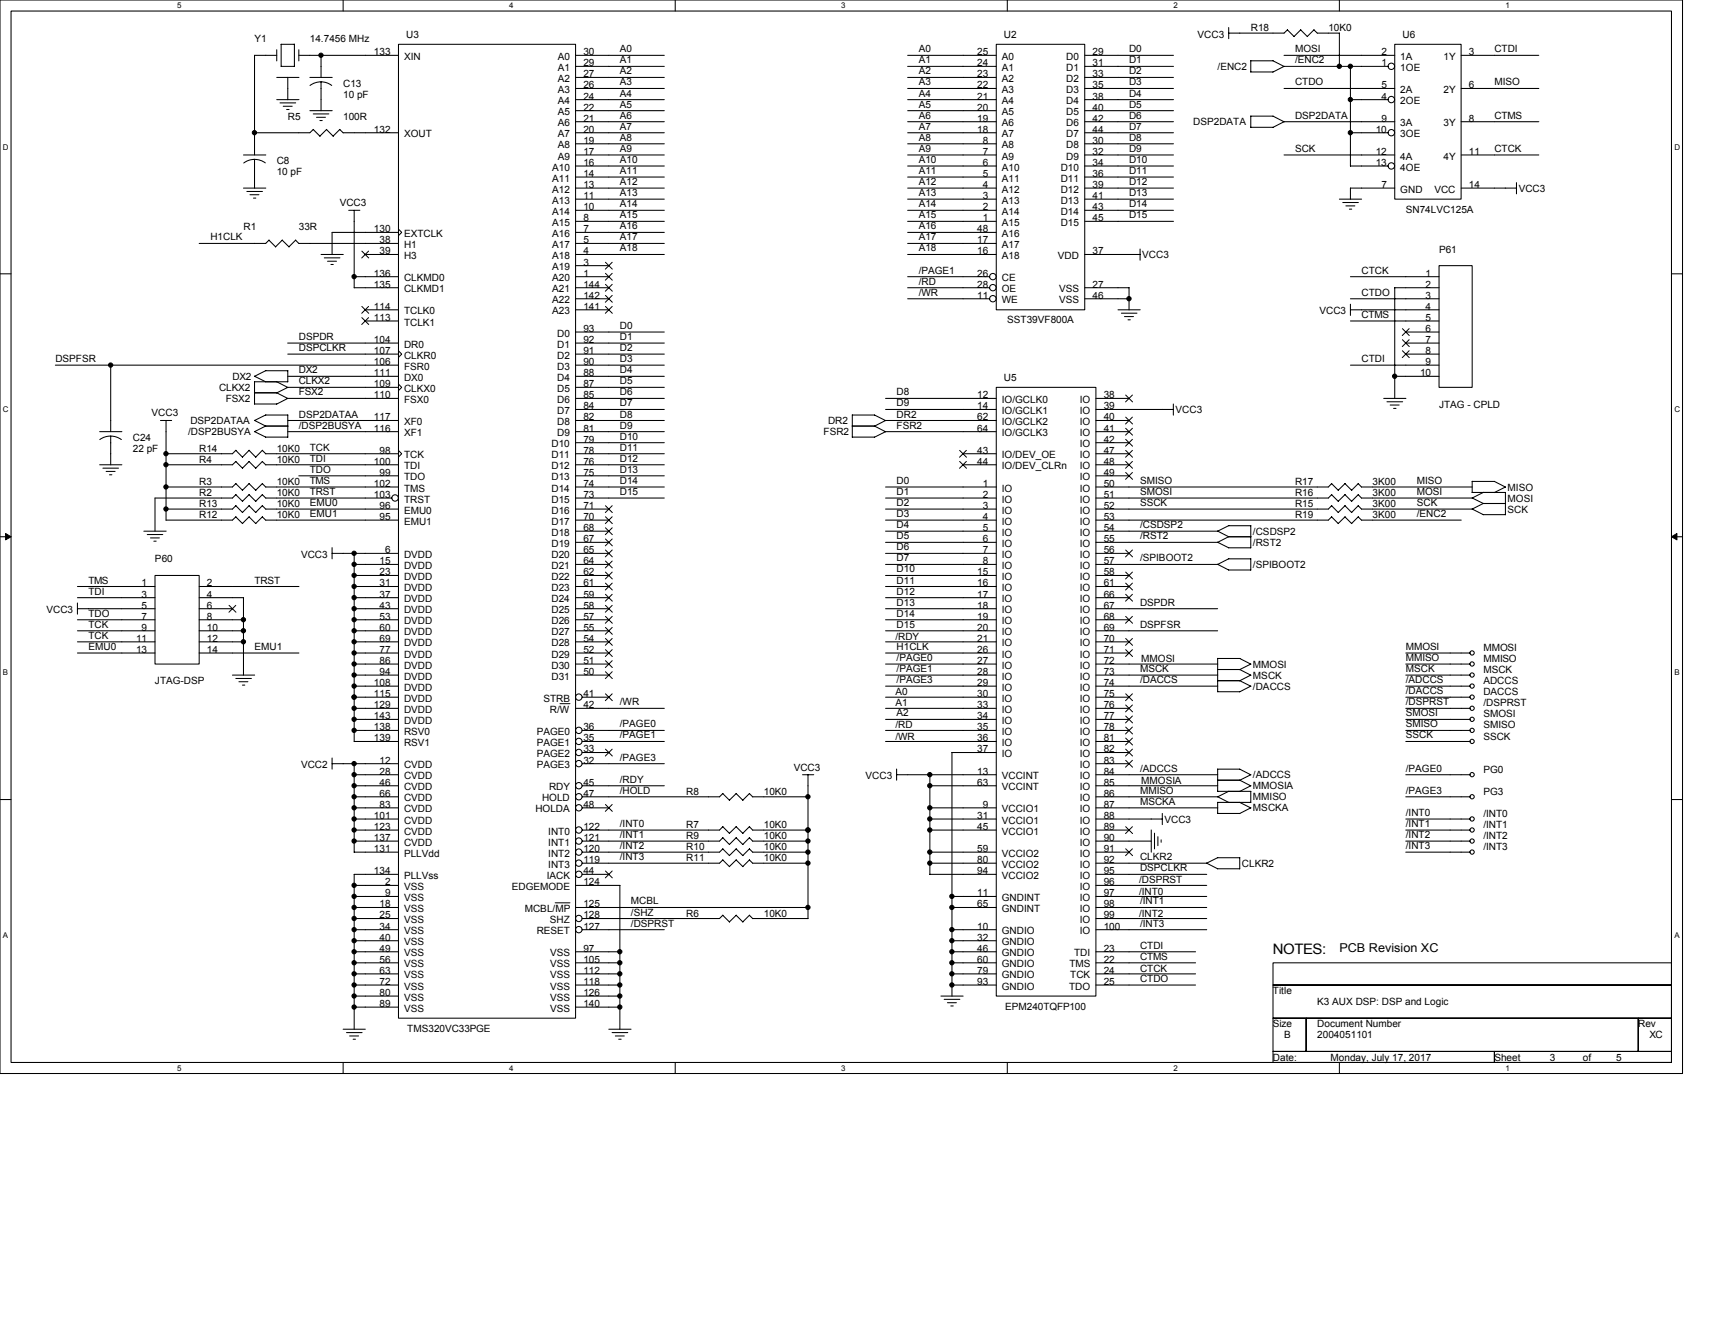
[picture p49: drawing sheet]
<svg xmlns="http://www.w3.org/2000/svg" width="279mm" height="216mm" viewBox="0 0 279 216" stroke-linecap="round" stroke-linejoin="round" font-family="sans-serif">
<defs><g id="words">
<text font-size="2.3" x="207.4" y="155.4">NOTES:</text>
<text font-size="2" x="218.2" y="155.1">PCB Revision XC</text>
<g font-size="1.6">
<text x="203.8" y="5.1">R18</text>
<text x="216.4" y="5.1">10K0</text>
<text x="41.5" y="6.9">Y1</text>
<text x="50.5" y="6.9">14.7456 MHz</text>
<text x="60.9" y="9">133</text>
<text x="65.8" y="9.8">XIN</text>
<text x="66.2" y="6.2">U3</text>
<text x="90.9" y="9.8">A0</text>
<text x="90.9" y="11.6">A1</text>
<text x="95" y="9">30</text>
<text x="95" y="10.8">29</text>
<text x="101" y="8.5">A0</text>
<text x="101" y="10.3">A1</text>
<text x="149.7" y="10.3">A1</text>
<text x="149.7" y="8.5">A0</text>
<text x="159.2" y="10.8">24</text>
<text x="159.2" y="9">25</text>
<text x="163.2" y="11.6">A1</text>
<text x="163.2" y="9.8">A0</text>
<text x="163.6" y="6.2">U2</text>
<text x="173.7" y="9.8">D0</text>
<text x="173.7" y="11.6">D1</text>
<text x="178" y="9">29</text>
<text x="178" y="10.8">31</text>
<text x="183.9" y="8.5">D0</text>
<text x="183.9" y="10.3">D1</text>
<text x="195.1" y="6.2">VCC3</text>
<text x="198.4" y="11.4">/ENC2</text>
<text x="211" y="10.3">/ENC2</text>
<text x="211" y="8.5">MOSI</text>
<text x="225" y="10.8">1</text>
<text x="225" y="9">2</text>
<text x="228.1" y="11.6">1OE</text>
<text x="228.1" y="9.8">1A</text>
<text x="228.5" y="6.2">U6</text>
<text x="235.2" y="9.8">1Y</text>
<text x="239.3" y="9">3</text>
<text x="243.5" y="8.5">CTDI</text>
<text x="55.9" y="14.1">C13</text>
<text x="55.9" y="15.9">10 pF</text>
<text x="90.9" y="13.4">A2</text>
<text x="90.9" y="15.2">A3</text>
<text x="90.9" y="17">A4</text>
<text x="95" y="12.6">27</text>
<text x="95" y="14.4">26</text>
<text x="95" y="16.2">24</text>
<text x="101" y="13.9">A3</text>
<text x="101" y="17.5">A5</text>
<text x="101" y="15.7">A4</text>
<text x="101" y="12.1">A2</text>
<text x="149.7" y="17.5">A5</text>
<text x="149.7" y="13.9">A3</text>
<text x="149.7" y="12.1">A2</text>
<text x="149.7" y="15.7">A4</text>
<text x="159.2" y="16.2">21</text>
<text x="159.2" y="14.4">22</text>
<text x="159.2" y="12.6">23</text>
<text x="163.2" y="17">A4</text>
<text x="163.2" y="15.2">A3</text>
<text x="163.2" y="13.4">A2</text>
<text x="173.7" y="13.4">D2</text>
<text x="173.7" y="15.2">D3</text>
<text x="173.7" y="17">D4</text>
<text x="178" y="12.6">33</text>
<text x="178" y="14.4">35</text>
<text x="178" y="16.2">38</text>
<text x="183.9" y="15.7">D4</text>
<text x="183.9" y="17.5">D5</text>
<text x="183.9" y="13.9">D3</text>
<text x="183.9" y="12.1">D2</text>
<text x="211" y="13.9">CTDO</text>
<text x="225" y="14.4">5</text>
<text x="225" y="16.2">4</text>
<text x="228.1" y="15.2">2A</text>
<text x="228.1" y="17">2OE</text>
<text x="235.2" y="15.2">2Y</text>
<text x="239.3" y="14.4">6</text>
<text x="243.5" y="13.9">MISO</text>
<text x="46.9" y="19.5">R5</text>
<text x="55.9" y="19.5">100R</text>
<text x="60.9" y="21.6">132</text>
<text x="65.8" y="22.4">XOUT</text>
<text x="90.9" y="18.8">A5</text>
<text x="90.9" y="20.6">A6</text>
<text x="90.9" y="22.4">A7</text>
<text x="95" y="18">22</text>
<text x="95" y="19.8">21</text>
<text x="95" y="21.6">20</text>
<text x="95" y="23.4">19</text>
<text x="101" y="21.1">A7</text>
<text x="101" y="19.3">A6</text>
<text x="101" y="22.9">A8</text>
<text x="149.7" y="19.3">A6</text>
<text x="149.7" y="22.9">A8</text>
<text x="149.7" y="21.1">A7</text>
<text x="159.2" y="21.6">18</text>
<text x="159.2" y="19.8">19</text>
<text x="159.2" y="18">20</text>
<text x="160.1" y="23.4">8</text>
<text x="163.2" y="22.4">A7</text>
<text x="163.2" y="20.6">A6</text>
<text x="163.2" y="18.8">A5</text>
<text x="173.7" y="18.8">D5</text>
<text x="173.7" y="20.6">D6</text>
<text x="173.7" y="22.4">D7</text>
<text x="178" y="23.4">30</text>
<text x="178" y="18">40</text>
<text x="178" y="19.8">42</text>
<text x="178" y="21.6">44</text>
<text x="183.9" y="22.9">D8</text>
<text x="183.9" y="19.3">D6</text>
<text x="183.9" y="21.1">D7</text>
<text x="194.4" y="20.4">DSP2DATA</text>
<text x="211" y="19.3">DSP2DATA</text>
<text x="224.1" y="21.6">10</text>
<text x="225" y="19.8">9</text>
<text x="228.1" y="20.6">3A</text>
<text x="228.1" y="22.4">3OE</text>
<text x="235.2" y="20.6">3Y</text>
<text x="239.3" y="19.8">8</text>
<text x="243.5" y="19.3">CTMS</text>
<text x="45.1" y="26.7">C8</text>
<text x="45.1" y="28.5">10 pF</text>
<text x="90" y="27.8">A10</text>
<text x="90" y="29.6">A11</text>
<text x="90.9" y="24.2">A8</text>
<text x="90.9" y="26">A9</text>
<text x="95" y="25.2">17</text>
<text x="95" y="27">16</text>
<text x="95" y="28.8">14</text>
<text x="101" y="26.5">A10</text>
<text x="101" y="28.3">A11</text>
<text x="101" y="24.7">A9</text>
<text x="149.7" y="26.5">A10</text>
<text x="149.7" y="24.7">A9</text>
<text x="149.7" y="28.3">A11</text>
<text x="160.1" y="28.8">5</text>
<text x="160.1" y="27">6</text>
<text x="160.1" y="25.2">7</text>
<text x="163.2" y="29.6">A11</text>
<text x="163.2" y="27.8">A10</text>
<text x="163.2" y="26">A9</text>
<text x="163.2" y="24.2">A8</text>
<text x="172.8" y="27.8">D10</text>
<text x="172.8" y="29.6">D11</text>
<text x="173.7" y="24.2">D8</text>
<text x="173.7" y="26">D9</text>
<text x="178" y="25.2">32</text>
<text x="178" y="27">34</text>
<text x="178" y="28.8">36</text>
<text x="183.9" y="26.5">D10</text>
<text x="183.9" y="24.7">D9</text>
<text x="183.9" y="28.3">D11</text>
<text x="211" y="24.7">SCK</text>
<text x="224.1" y="25.2">12</text>
<text x="224.1" y="27">13</text>
<text x="228.1" y="26">4A</text>
<text x="228.1" y="27.8">4OE</text>
<text x="235.2" y="26">4Y</text>
<text x="239.3" y="25.2">11</text>
<text x="243.5" y="24.7">CTCK</text>
<text x="55.4" y="33.6">VCC3</text>
<text x="90" y="31.4">A12</text>
<text x="90" y="33.2">A13</text>
<text x="90" y="35">A14</text>
<text x="95" y="30.6">13</text>
<text x="95" y="32.4">11</text>
<text x="95" y="34.2">10</text>
<text x="101" y="33.8">A14</text>
<text x="101" y="30.1">A12</text>
<text x="101" y="35.6">A15</text>
<text x="101" y="32">A13</text>
<text x="149.7" y="30.1">A12</text>
<text x="149.7" y="32">A13</text>
<text x="149.7" y="33.8">A14</text>
<text x="149.7" y="35.6">A15</text>
<text x="160.1" y="34.2">2</text>
<text x="160.1" y="32.4">3</text>
<text x="160.1" y="30.6">4</text>
<text x="163.2" y="35">A14</text>
<text x="163.2" y="33.2">A13</text>
<text x="163.2" y="31.4">A12</text>
<text x="172.8" y="31.4">D12</text>
<text x="172.8" y="33.2">D13</text>
<text x="172.8" y="35">D14</text>
<text x="178" y="30.6">39</text>
<text x="178" y="32.4">41</text>
<text x="178" y="34.2">43</text>
<text x="183.9" y="35.6">D15</text>
<text x="183.9" y="32">D13</text>
<text x="183.9" y="33.8">D14</text>
<text x="183.9" y="30.1">D12</text>
<text x="225" y="30.6">7</text>
<text x="228.1" y="31.4">GND</text>
<text x="229" y="34.6">SN74LVC125A</text>
<text x="233.7" y="31.4">VCC</text>
<text x="239.3" y="30.6">14</text>
<text x="247.4" y="31.2">VCC3</text>
<text x="34.3" y="39.2">H1CLK</text>
<text x="39.7" y="37.5">R1</text>
<text x="48.7" y="37.5">33R</text>
<text x="60.9" y="37.8">130</text>
<text x="61.8" y="39.6">38</text>
<text x="61.8" y="41.4">39</text>
<text x="65.8" y="38.6">EXTCLK</text>
<text x="65.8" y="40.4">H1</text>
<text x="90" y="36.8">A15</text>
<text x="90" y="38.6">A16</text>
<text x="90" y="40.4">A17</text>
<text x="95" y="36">8</text>
<text x="95" y="37.8">7</text>
<text x="95" y="39.6">5</text>
<text x="95" y="41.4">4</text>
<text x="101" y="41">A18</text>
<text x="101" y="39.2">A17</text>
<text x="101" y="37.4">A16</text>
<text x="149.7" y="41">A18</text>
<text x="149.7" y="39.2">A17</text>
<text x="149.7" y="37.4">A16</text>
<text x="159.2" y="39.6">17</text>
<text x="159.2" y="41.4">16</text>
<text x="159.2" y="37.8">48</text>
<text x="160.1" y="36">1</text>
<text x="163.2" y="40.4">A17</text>
<text x="163.2" y="38.6">A16</text>
<text x="163.2" y="36.8">A15</text>
<text x="172.8" y="36.8">D15</text>
<text x="178" y="41.4">37</text>
<text x="178" y="36">45</text>
<text x="234.4" y="41.1">P61</text>
<text x="60.9" y="45.1">136</text>
<text x="60.9" y="46.9">135</text>
<text x="65.8" y="45.8">CLKMD0</text>
<text x="65.8" y="47.6">CLKMD1</text>
<text x="65.8" y="42.2">H3</text>
<text x="90" y="45.8">A20</text>
<text x="90" y="47.6">A21</text>
<text x="90" y="42.2">A18</text>
<text x="90" y="44">A19</text>
<text x="95" y="43.3">3</text>
<text x="95" y="45.1">1</text>
<text x="95" y="46.9">144</text>
<text x="149.7" y="46.4">/RD</text>
<text x="149.7" y="44.6">/PAGE1</text>
<text x="159.2" y="45.1">26</text>
<text x="159.2" y="46.9">28</text>
<text x="163.2" y="45.8">CE</text>
<text x="163.2" y="47.6">OE</text>
<text x="163.2" y="42.2">A18</text>
<text x="172.4" y="42.2">VDD</text>
<text x="172.6" y="47.6">VSS</text>
<text x="178" y="46.9">27</text>
<text x="186.1" y="42.1">VCC3</text>
<text x="221.8" y="44.6">CTCK</text>
<text x="232.3" y="45.1">1</text>
<text x="232.3" y="46.9">2</text>
<text x="60.9" y="50.5">114</text>
<text x="60.9" y="52.3">113</text>
<text x="65.8" y="51.2">TCLK0</text>
<text x="65.8" y="53">TCLK1</text>
<text x="90" y="49.4">A22</text>
<text x="90" y="51.2">A23</text>
<text x="95" y="48.7">142</text>
<text x="95" y="50.5">141</text>
<text x="101" y="53.6">D0</text>
<text x="149.7" y="48.2">/WR</text>
<text x="159.2" y="48.7">11</text>
<text x="163.2" y="49.4">WE</text>
<text x="164.1" y="52.7">SST39VF800A</text>
<text x="172.6" y="49.4">VSS</text>
<text x="178" y="48.7">46</text>
<text x="215" y="51.2">VCC3</text>
<text x="221.8" y="51.8">CTMS</text>
<text x="221.8" y="48.2">CTDO</text>
<text x="232.3" y="48.7">3</text>
<text x="232.3" y="50.5">4</text>
<text x="232.3" y="52.3">5</text>
<text x="9" y="59">DSPFSR</text>
<text x="48.7" y="55.4">DSPDR</text>
<text x="48.7" y="57.2">DSPCLKR</text>
<text x="60.9" y="55.9">104</text>
<text x="60.9" y="59.5">106</text>
<text x="60.9" y="57.7">107</text>
<text x="65.8" y="58.4">CLKR0</text>
<text x="65.8" y="56.6">DR0</text>
<text x="90.8" y="54.8">D0</text>
<text x="90.8" y="56.6">D1</text>
<text x="90.8" y="58.4">D2</text>
<text x="95" y="54.1">93</text>
<text x="95" y="55.9">92</text>
<text x="95" y="57.7">91</text>
<text x="95" y="59.5">90</text>
<text x="101" y="57.2">D2</text>
<text x="101" y="55.4">D1</text>
<text x="101" y="59">D3</text>
<text x="221.8" y="59">CTDI</text>
<text x="232.3" y="54.1">6</text>
<text x="232.3" y="55.9">7</text>
<text x="232.3" y="57.7">8</text>
<text x="232.3" y="59.5">9</text>
<text x="35.7" y="63.7">CLKX2</text>
<text x="36.8" y="65.5">FSX2</text>
<text x="37.9" y="61.9">DX2</text>
<text x="48.7" y="64.4">FSX2</text>
<text x="48.7" y="62.6">CLKX2</text>
<text x="48.7" y="60.8">DX2</text>
<text x="60.9" y="61.3">111</text>
<text x="60.9" y="64.9">110</text>
<text x="60.9" y="63.1">109</text>
<text x="65.8" y="63.9">CLKX0</text>
<text x="65.8" y="62.1">DX0</text>
<text x="65.8" y="60.2">FSR0</text>
<text x="65.8" y="65.7">FSX0</text>
<text x="90.8" y="60.2">D3</text>
<text x="90.8" y="62.1">D4</text>
<text x="90.8" y="63.9">D5</text>
<text x="90.8" y="65.7">D6</text>
<text x="95" y="61.3">88</text>
<text x="95" y="63.1">87</text>
<text x="95" y="64.9">85</text>
<text x="101" y="62.6">D5</text>
<text x="101" y="60.8">D4</text>
<text x="101" y="64.4">D6</text>
<text x="146.1" y="64.4">D8</text>
<text x="159.2" y="64.9">12</text>
<text x="163.2" y="65.7">IO/GCLK0</text>
<text x="163.6" y="62.1">U5</text>
<text x="175.9" y="65.7">IO</text>
<text x="179.8" y="64.9">38</text>
<text x="231.4" y="61.3">10</text>
<text x="21.6" y="71.8">C24</text>
<text x="24.7" y="67.8">VCC3</text>
<text x="30.6" y="70.9">/DSP2BUSYA</text>
<text x="31" y="69.1">DSP2DATAA</text>
<text x="48.7" y="68">DSP2DATAA</text>
<text x="48.7" y="69.8">/DSP2BUSYA</text>
<text x="60.9" y="68.5">117</text>
<text x="60.9" y="70.3">116</text>
<text x="65.8" y="69.3">XF0</text>
<text x="65.8" y="71.1">XF1</text>
<text x="90.8" y="67.5">D7</text>
<text x="90.8" y="69.3">D8</text>
<text x="90.8" y="71.1">D9</text>
<text x="95" y="66.7">84</text>
<text x="95" y="68.5">82</text>
<text x="95" y="70.3">81</text>
<text x="101" y="66.2">D7</text>
<text x="101" y="68">D8</text>
<text x="101" y="69.8">D9</text>
<text x="101" y="71.6">D10</text>
<text x="134.2" y="70.9">FSR2</text>
<text x="134.9" y="69.1">DR2</text>
<text x="146.1" y="68">DR2</text>
<text x="146.1" y="69.8">FSR2</text>
<text x="146.1" y="66.2">D9</text>
<text x="159.2" y="66.7">14</text>
<text x="159.2" y="68.5">62</text>
<text x="159.2" y="70.3">64</text>
<text x="163.2" y="67.5">IO/GCLK1</text>
<text x="163.2" y="69.3">IO/GCLK2</text>
<text x="163.2" y="71.1">IO/GCLK3</text>
<text x="175.9" y="67.5">IO</text>
<text x="175.9" y="69.3">IO</text>
<text x="175.9" y="71.1">IO</text>
<text x="179.8" y="66.7">39</text>
<text x="179.8" y="68.5">40</text>
<text x="179.8" y="70.3">41</text>
<text x="191.5" y="67.3">VCC3</text>
<text x="234.4" y="66.4">JTAG - CPLD</text>
<text x="21.6" y="73.6">22 pF</text>
<text x="32.4" y="75.4">R4</text>
<text x="32.4" y="73.6">R14</text>
<text x="45.1" y="73.6">10K0</text>
<text x="45.1" y="75.4">10K0</text>
<text x="50.5" y="73.4">TCK</text>
<text x="50.5" y="77">TDO</text>
<text x="50.5" y="75.2">TDI</text>
<text x="60.9" y="75.7">100</text>
<text x="61.8" y="77.5">99</text>
<text x="61.8" y="73.9">98</text>
<text x="65.8" y="76.5">TDI</text>
<text x="65.8" y="74.7">TCK</text>
<text x="89.9" y="72.9">D10</text>
<text x="89.9" y="74.7">D11</text>
<text x="89.9" y="76.5">D12</text>
<text x="95" y="72.1">79</text>
<text x="95" y="73.9">78</text>
<text x="95" y="75.7">76</text>
<text x="95" y="77.5">75</text>
<text x="101" y="75.2">D12</text>
<text x="101" y="77">D13</text>
<text x="101" y="73.4">D11</text>
<text x="159.2" y="73.9">43</text>
<text x="159.2" y="75.7">44</text>
<text x="163.2" y="74.7">IO/DEV_OE</text>
<text x="163.2" y="76.5">IO/DEV_CLRn</text>
<text x="175.9" y="72.9">IO</text>
<text x="175.9" y="74.7">IO</text>
<text x="175.9" y="76.5">IO</text>
<text x="179.8" y="72.1">42</text>
<text x="179.8" y="73.9">47</text>
<text x="179.8" y="75.7">48</text>
<text x="179.8" y="77.5">49</text>
<text x="32.4" y="79">R3</text>
<text x="32.4" y="82.6">R13</text>
<text x="32.4" y="80.8">R2</text>
<text x="45.1" y="82.6">10K0</text>
<text x="45.1" y="79">10K0</text>
<text x="45.1" y="80.8">10K0</text>
<text x="50.5" y="78.8">TMS</text>
<text x="50.5" y="80.6">TRST</text>
<text x="50.5" y="82.4">EMU0</text>
<text x="60.9" y="79.3">102</text>
<text x="60.9" y="81.1">103</text>
<text x="61.8" y="82.9">96</text>
<text x="65.8" y="80.1">TMS</text>
<text x="65.8" y="78.3">TDO</text>
<text x="65.8" y="81.9">TRST</text>
<text x="65.8" y="83.7">EMU0</text>
<text x="89.9" y="83.7">D16</text>
<text x="89.9" y="78.3">D13</text>
<text x="89.9" y="80.1">D14</text>
<text x="89.9" y="81.9">D15</text>
<text x="95" y="79.3">74</text>
<text x="95" y="81.1">73</text>
<text x="95" y="82.9">71</text>
<text x="101" y="80.6">D15</text>
<text x="101" y="78.8">D14</text>
<text x="146.1" y="78.8">D0</text>
<text x="146.1" y="82.4">D2</text>
<text x="146.1" y="80.6">D1</text>
<text x="160.1" y="79.3">1</text>
<text x="160.1" y="81.1">2</text>
<text x="160.1" y="82.9">3</text>
<text x="163.2" y="80.1">IO</text>
<text x="163.2" y="81.9">IO</text>
<text x="163.2" y="83.7">IO</text>
<text x="175.9" y="78.3">IO</text>
<text x="175.9" y="80.1">IO</text>
<text x="175.9" y="81.9">IO</text>
<text x="175.9" y="83.7">IO</text>
<text x="179.8" y="79.3">50</text>
<text x="179.8" y="81.1">51</text>
<text x="179.8" y="82.9">52</text>
<text x="185.7" y="80.6">SMOSI</text>
<text x="185.7" y="78.8">SMISO</text>
<text x="185.7" y="82.4">SSCK</text>
<text x="211" y="82.6">R15</text>
<text x="211" y="79">R17</text>
<text x="211" y="80.8">R16</text>
<text x="223.6" y="82.6">3K00</text>
<text x="223.6" y="79">3K00</text>
<text x="223.6" y="80.8">3K00</text>
<text x="230.8" y="82.4">SCK</text>
<text x="230.8" y="78.8">MISO</text>
<text x="230.8" y="80.6">MOSI</text>
<text x="245.6" y="81.7">MOSI</text>
<text x="245.6" y="79.9">MISO</text>
<text x="245.6" y="83.5">SCK</text>
<text x="32.4" y="84.4">R12</text>
<text x="45.1" y="84.4">10K0</text>
<text x="50.5" y="84.2">EMU1</text>
<text x="61.8" y="84.7">95</text>
<text x="65.8" y="85.5">EMU1</text>
<text x="89.9" y="85.5">D17</text>
<text x="89.9" y="87.3">D18</text>
<text x="89.9" y="89.1">D19</text>
<text x="95" y="84.7">70</text>
<text x="95" y="86.5">68</text>
<text x="95" y="88.3">67</text>
<text x="146.1" y="84.2">D3</text>
<text x="146.1" y="86.1">D4</text>
<text x="146.1" y="89.7">D6</text>
<text x="146.1" y="87.9">D5</text>
<text x="160.1" y="84.7">4</text>
<text x="160.1" y="86.5">5</text>
<text x="160.1" y="88.3">6</text>
<text x="163.2" y="85.5">IO</text>
<text x="163.2" y="87.3">IO</text>
<text x="163.2" y="89.1">IO</text>
<text x="175.9" y="85.5">IO</text>
<text x="175.9" y="87.3">IO</text>
<text x="175.9" y="89.1">IO</text>
<text x="179.8" y="84.7">53</text>
<text x="179.8" y="86.5">54</text>
<text x="179.8" y="88.3">55</text>
<text x="185.7" y="86.1">/CSDSP2</text>
<text x="185.7" y="87.9">/RST2</text>
<text x="204.1" y="87.1">/CSDSP2</text>
<text x="204.1" y="88.9">/RST2</text>
<text x="211" y="84.4">R19</text>
<text x="223.6" y="84.4">3K00</text>
<text x="230.8" y="84.2">/ENC2</text>
<text x="14.4" y="95.1">TMS</text>
<text x="23.1" y="95.5">1</text>
<text x="25.3" y="91.7">P60</text>
<text x="33.7" y="95.5">2</text>
<text x="41.5" y="95.1">TRST</text>
<text x="49" y="90.9">VCC3</text>
<text x="61.8" y="91.9">15</text>
<text x="61.8" y="93.7">23</text>
<text x="61.8" y="95.5">31</text>
<text x="62.7" y="90.1">6</text>
<text x="65.8" y="90.9">DVDD</text>
<text x="65.8" y="92.7">DVDD</text>
<text x="65.8" y="94.5">DVDD</text>
<text x="89.9" y="90.9">D20</text>
<text x="89.9" y="92.7">D21</text>
<text x="89.9" y="94.5">D22</text>
<text x="95" y="90.1">65</text>
<text x="95" y="91.9">64</text>
<text x="95" y="93.7">62</text>
<text x="95" y="95.5">61</text>
<text x="146.1" y="91.5">D7</text>
<text x="146.1" y="93.3">D10</text>
<text x="146.1" y="95.1">D11</text>
<text x="159.2" y="93.7">15</text>
<text x="159.2" y="95.5">16</text>
<text x="160.1" y="90.1">7</text>
<text x="160.1" y="91.9">8</text>
<text x="163.2" y="90.9">IO</text>
<text x="163.2" y="92.7">IO</text>
<text x="163.2" y="94.5">IO</text>
<text x="175.9" y="90.9">IO</text>
<text x="175.9" y="92.7">IO</text>
<text x="175.9" y="94.5">IO</text>
<text x="179.8" y="90.1">56</text>
<text x="179.8" y="91.9">57</text>
<text x="179.8" y="93.7">58</text>
<text x="179.8" y="95.5">61</text>
<text x="185.7" y="91.5">/SPIBOOT2</text>
<text x="204.1" y="92.5">/SPIBOOT2</text>
<text x="7.6" y="99.9">VCC3</text>
<text x="14.4" y="96.9">TDI</text>
<text x="14.4" y="100.5">TDO</text>
<text x="23.1" y="97.4">3</text>
<text x="23.1" y="99.2">5</text>
<text x="23.1" y="101">7</text>
<text x="33.7" y="97.4">4</text>
<text x="33.7" y="99.2">6</text>
<text x="33.7" y="101">8</text>
<text x="61.8" y="97.4">37</text>
<text x="61.8" y="99.2">43</text>
<text x="61.8" y="101">53</text>
<text x="65.8" y="96.3">DVDD</text>
<text x="65.8" y="98.1">DVDD</text>
<text x="65.8" y="99.9">DVDD</text>
<text x="65.8" y="101.7">DVDD</text>
<text x="89.9" y="96.3">D23</text>
<text x="89.9" y="98.1">D24</text>
<text x="89.9" y="99.9">D25</text>
<text x="89.9" y="101.7">D26</text>
<text x="95" y="97.4">59</text>
<text x="95" y="99.2">58</text>
<text x="95" y="101">57</text>
<text x="146.1" y="100.5">D14</text>
<text x="146.1" y="96.9">D12</text>
<text x="146.1" y="98.7">D13</text>
<text x="159.2" y="97.4">17</text>
<text x="159.2" y="99.2">18</text>
<text x="159.2" y="101">19</text>
<text x="163.2" y="96.3">IO</text>
<text x="163.2" y="98.1">IO</text>
<text x="163.2" y="99.9">IO</text>
<text x="163.2" y="101.7">IO</text>
<text x="175.9" y="96.3">IO</text>
<text x="175.9" y="98.1">IO</text>
<text x="175.9" y="99.9">IO</text>
<text x="175.9" y="101.7">IO</text>
<text x="179.8" y="97.4">66</text>
<text x="179.8" y="99.2">67</text>
<text x="179.8" y="101">68</text>
<text x="185.7" y="98.7">DSPDR</text>
<text x="14.4" y="105.9">EMU0</text>
<text x="14.4" y="102.3">TCK</text>
<text x="14.4" y="104.1">TCK</text>
<text x="22.2" y="104.6">11</text>
<text x="22.2" y="106.4">13</text>
<text x="23.1" y="102.8">9</text>
<text x="33.7" y="102.8">10</text>
<text x="33.7" y="104.6">12</text>
<text x="33.7" y="106.4">14</text>
<text x="41.5" y="105.9">EMU1</text>
<text x="61.8" y="102.8">60</text>
<text x="61.8" y="104.6">69</text>
<text x="61.8" y="106.4">77</text>
<text x="65.8" y="103.5">DVDD</text>
<text x="65.8" y="105.3">DVDD</text>
<text x="65.8" y="107.1">DVDD</text>
<text x="89.9" y="103.5">D27</text>
<text x="89.9" y="105.3">D28</text>
<text x="89.9" y="107.1">D29</text>
<text x="95" y="102.8">55</text>
<text x="95" y="104.6">54</text>
<text x="95" y="106.4">52</text>
<text x="145.9" y="104.3">/RDY</text>
<text x="146.1" y="102.3">D15</text>
<text x="146.1" y="105.9">H1CLK</text>
<text x="146.1" y="107.7">/PAGE0</text>
<text x="159.2" y="102.8">20</text>
<text x="159.2" y="104.6">21</text>
<text x="159.2" y="106.4">26</text>
<text x="163.2" y="103.5">IO</text>
<text x="163.2" y="105.3">IO</text>
<text x="163.2" y="107.1">IO</text>
<text x="175.9" y="103.5">IO</text>
<text x="175.9" y="105.3">IO</text>
<text x="175.9" y="107.1">IO</text>
<text x="179.8" y="102.8">69</text>
<text x="179.8" y="104.6">70</text>
<text x="179.8" y="106.4">71</text>
<text x="185.7" y="102.3">DSPFSR</text>
<text x="185.9" y="107.9">MMOSI</text>
<text x="229" y="107.7">MMISO</text>
<text x="229" y="105.9">MMOSI</text>
<text x="241.7" y="106.1">MMOSI</text>
<text x="241.7" y="107.9">MMISO</text>
<text x="25.3" y="111.5">JTAG-DSP</text>
<text x="60.9" y="111.8">108</text>
<text x="60.9" y="113.6">115</text>
<text x="61.8" y="108.2">86</text>
<text x="61.8" y="110">94</text>
<text x="65.8" y="108.9">DVDD</text>
<text x="65.8" y="110.7">DVDD</text>
<text x="65.8" y="112.5">DVDD</text>
<text x="89.9" y="108.9">D30</text>
<text x="89.9" y="110.7">D31</text>
<text x="95" y="113.6">41</text>
<text x="95" y="108.2">51</text>
<text x="95" y="110">50</text>
<text x="145.9" y="113.3">A0</text>
<text x="146.1" y="111.3">/PAGE3</text>
<text x="146.1" y="109.5">/PAGE1</text>
<text x="159.2" y="108.2">27</text>
<text x="159.2" y="110">28</text>
<text x="159.2" y="111.8">29</text>
<text x="159.2" y="113.6">30</text>
<text x="163.2" y="108.9">IO</text>
<text x="163.2" y="110.7">IO</text>
<text x="163.2" y="112.5">IO</text>
<text x="175.9" y="108.9">IO</text>
<text x="175.9" y="110.7">IO</text>
<text x="175.9" y="112.5">IO</text>
<text x="179.8" y="108.2">72</text>
<text x="179.8" y="110">73</text>
<text x="179.8" y="111.8">74</text>
<text x="179.8" y="113.6">75</text>
<text x="185.7" y="109.5">MSCK</text>
<text x="185.7" y="111.3">/DACCS</text>
<text x="204.1" y="112.4">/DACCS</text>
<text x="204.1" y="110.6">MSCK</text>
<text x="204.1" y="108.8">MMOSI</text>
<text x="229" y="109.5">MSCK</text>
<text x="229" y="111.3">/ADCCS</text>
<text x="229" y="113.1">/DACCS</text>
<text x="241.7" y="109.7">MSCK</text>
<text x="241.7" y="111.5">ADCCS</text>
<text x="241.7" y="113.3">DACCS</text>
<text x="60.9" y="119">138</text>
<text x="60.9" y="115.4">129</text>
<text x="60.9" y="117.2">143</text>
<text x="65.8" y="119.8">RSV0</text>
<text x="65.8" y="114.3">DVDD</text>
<text x="65.8" y="116.2">DVDD</text>
<text x="65.8" y="118">DVDD</text>
<text x="87.4" y="119.8">PAGE0</text>
<text x="88.5" y="114.3">STRB</text>
<text x="89.6" y="116.2">R/W</text>
<text x="95" y="119">36</text>
<text x="95" y="115.4">42</text>
<text x="101" y="114.9">/WR</text>
<text x="101" y="118.5">/PAGE0</text>
<text x="145.9" y="118.7">/RD</text>
<text x="145.9" y="115.1">A1</text>
<text x="146.1" y="116.7">A2</text>
<text x="159.2" y="115.4">33</text>
<text x="159.2" y="117.2">34</text>
<text x="159.2" y="119">35</text>
<text x="163.2" y="114.3">IO</text>
<text x="163.2" y="116.2">IO</text>
<text x="163.2" y="118">IO</text>
<text x="163.2" y="119.8">IO</text>
<text x="175.9" y="114.3">IO</text>
<text x="175.9" y="116.2">IO</text>
<text x="175.9" y="118">IO</text>
<text x="175.9" y="119.8">IO</text>
<text x="179.8" y="115.4">76</text>
<text x="179.8" y="117.2">77</text>
<text x="179.8" y="119">78</text>
<text x="229" y="116.7">SMOSI</text>
<text x="229" y="118.5">SMISO</text>
<text x="229" y="114.9">/DSPRST</text>
<text x="241.7" y="118.7">SMISO</text>
<text x="241.7" y="115.1">/DSPRST</text>
<text x="241.7" y="116.9">SMOSI</text>
<text x="49" y="125.2">VCC2</text>
<text x="60.9" y="120.8">139</text>
<text x="61.8" y="124.4">12</text>
<text x="65.8" y="121.6">RSV1</text>
<text x="65.8" y="125.2">CVDD</text>
<text x="87.4" y="121.6">PAGE1</text>
<text x="87.4" y="123.4">PAGE2</text>
<text x="87.4" y="125.2">PAGE3</text>
<text x="95" y="120.8">35</text>
<text x="95" y="122.6">33</text>
<text x="95" y="124.4">32</text>
<text x="101" y="123.9">/PAGE3</text>
<text x="101" y="120.3">/PAGE1</text>
<text x="129.3" y="125.6">VCC3</text>
<text x="145.9" y="120.5">/WR</text>
<text x="159.2" y="120.8">36</text>
<text x="159.2" y="122.6">37</text>
<text x="163.2" y="121.6">IO</text>
<text x="163.2" y="123.4">IO</text>
<text x="175.9" y="121.6">IO</text>
<text x="175.9" y="123.4">IO</text>
<text x="175.9" y="125.2">IO</text>
<text x="179.8" y="120.8">81</text>
<text x="179.8" y="122.6">82</text>
<text x="179.8" y="124.4">83</text>
<text x="185.7" y="125.7">/ADCCS</text>
<text x="229" y="125.7">/PAGE0</text>
<text x="229" y="120.3">SSCK</text>
<text x="241.7" y="120.5">SSCK</text>
<text x="241.7" y="125.9">PG0</text>
<text x="61.8" y="126.2">28</text>
<text x="61.8" y="128">46</text>
<text x="61.8" y="129.8">66</text>
<text x="61.8" y="131.6">83</text>
<text x="65.8" y="127">CVDD</text>
<text x="65.8" y="128.8">CVDD</text>
<text x="65.8" y="130.6">CVDD</text>
<text x="88.3" y="130.6">HOLD</text>
<text x="89.5" y="128.8">RDY</text>
<text x="95" y="129.8">47</text>
<text x="95" y="131.6">48</text>
<text x="95" y="128">45</text>
<text x="101" y="129.3">/HOLD</text>
<text x="101" y="127.5">/RDY</text>
<text x="111.8" y="129.5">R8</text>
<text x="124.4" y="129.5">10K0</text>
<text x="141" y="127">VCC3</text>
<text x="159.2" y="126.2">13</text>
<text x="159.2" y="128">63</text>
<text x="160.1" y="131.6">9</text>
<text x="163.2" y="127">VCCINT</text>
<text x="163.2" y="128.8">VCCINT</text>
<text x="175.9" y="127">IO</text>
<text x="175.9" y="128.8">IO</text>
<text x="175.9" y="130.6">IO</text>
<text x="179.8" y="126.2">84</text>
<text x="179.8" y="128">85</text>
<text x="179.8" y="129.8">86</text>
<text x="179.8" y="131.6">87</text>
<text x="185.7" y="129.3">MMISO</text>
<text x="185.7" y="131.1">MSCKA</text>
<text x="185.9" y="127.7">MMOSIA</text>
<text x="204.1" y="130.4">MMISO</text>
<text x="204.1" y="126.8">/ADCCS</text>
<text x="204.1" y="128.6">MMOSIA</text>
<text x="229" y="129.3">/PAGE3</text>
<text x="241.7" y="129.5">PG3</text>
<text x="60.9" y="133.4">101</text>
<text x="60.9" y="135.2">123</text>
<text x="60.9" y="137">137</text>
<text x="65.8" y="132.4">CVDD</text>
<text x="65.8" y="134.2">CVDD</text>
<text x="65.8" y="136">CVDD</text>
<text x="65.8" y="137.8">CVDD</text>
<text x="87.2" y="132.4">HOLDA</text>
<text x="89.3" y="136">INT0</text>
<text x="89.3" y="137.8">INT1</text>
<text x="95" y="135.2">122</text>
<text x="95" y="137">121</text>
<text x="101" y="134.7">/INT0</text>
<text x="101" y="136.5">/INT1</text>
<text x="111.8" y="134.9">R7</text>
<text x="111.8" y="136.7">R9</text>
<text x="124.4" y="134.9">10K0</text>
<text x="124.4" y="136.7">10K0</text>
<text x="159.2" y="133.4">31</text>
<text x="159.2" y="135.2">45</text>
<text x="163.2" y="132.4">VCCIO1</text>
<text x="163.2" y="134.2">VCCIO1</text>
<text x="163.2" y="136">VCCIO1</text>
<text x="175.9" y="132.4">IO</text>
<text x="175.9" y="134.2">IO</text>
<text x="175.9" y="136">IO</text>
<text x="175.9" y="137.8">IO</text>
<text x="179.8" y="133.4">88</text>
<text x="179.8" y="135.2">89</text>
<text x="179.8" y="137">90</text>
<text x="189.7" y="134">VCC3</text>
<text x="204.1" y="132.2">MSCKA</text>
<text x="229" y="132.9">/INT0</text>
<text x="229" y="134.7">/INT1</text>
<text x="229" y="136.5">/INT2</text>
<text x="241.7" y="134.9">/INT1</text>
<text x="241.7" y="136.7">/INT2</text>
<text x="241.7" y="133.1">/INT0</text>
<text x="60.9" y="138.8">131</text>
<text x="60.9" y="142.5">134</text>
<text x="65.8" y="139.6">PLLVdd</text>
<text x="65.8" y="143.2">PLLVss</text>
<text x="89.1" y="143.2">IACK</text>
<text x="89.3" y="139.6">INT2</text>
<text x="89.3" y="141.4">INT3</text>
<text x="95" y="138.8">120</text>
<text x="95" y="140.6">119</text>
<text x="95" y="142.5">44</text>
<text x="101" y="138.3">/INT2</text>
<text x="101" y="140.2">/INT3</text>
<text x="111.8" y="138.5">R10</text>
<text x="111.8" y="140.3">R11</text>
<text x="124.4" y="138.5">10K0</text>
<text x="124.4" y="140.3">10K0</text>
<text x="159.2" y="138.8">59</text>
<text x="159.2" y="140.6">80</text>
<text x="159.2" y="142.5">94</text>
<text x="163.2" y="139.6">VCCIO2</text>
<text x="163.2" y="141.4">VCCIO2</text>
<text x="163.2" y="143.2">VCCIO2</text>
<text x="175.9" y="139.6">IO</text>
<text x="175.9" y="141.4">IO</text>
<text x="175.9" y="143.2">IO</text>
<text x="179.8" y="138.8">91</text>
<text x="179.8" y="140.6">92</text>
<text x="179.8" y="142.5">95</text>
<text x="185.6" y="144">/DSPRST</text>
<text x="185.7" y="140.2">CLKR2</text>
<text x="185.7" y="142">DSPCLKR</text>
<text x="202.3" y="141.2">CLKR2</text>
<text x="229" y="138.3">/INT3</text>
<text x="241.7" y="138.5">/INT3</text>
<text x="61.8" y="149.6">25</text>
<text x="61.8" y="147.8">18</text>
<text x="62.7" y="146">9</text>
<text x="62.7" y="144.3">2</text>
<text x="65.8" y="148.6">VSS</text>
<text x="65.8" y="146.8">VSS</text>
<text x="65.8" y="145">VSS</text>
<text x="83.4" y="145">EDGEMODE</text>
<text x="85.5" y="148.6">MCBL/MP</text>
<text x="95" y="144.3">124</text>
<text x="95" y="149.6">128</text>
<text x="95" y="147.8">125</text>
<text x="102.8" y="147.4">MCBL</text>
<text x="102.8" y="149.2">/SHZ</text>
<text x="111.8" y="149.4">R6</text>
<text x="124.4" y="149.4">10K0</text>
<text x="159.2" y="146">11</text>
<text x="159.2" y="147.8">65</text>
<text x="163.2" y="146.8">GNDINT</text>
<text x="163.2" y="148.6">GNDINT</text>
<text x="175.9" y="145">IO</text>
<text x="175.9" y="146.8">IO</text>
<text x="175.9" y="148.6">IO</text>
<text x="179.8" y="144.3">96</text>
<text x="179.8" y="146">97</text>
<text x="179.8" y="147.8">98</text>
<text x="179.8" y="149.6">99</text>
<text x="185.6" y="149.4">/INT2</text>
<text x="185.6" y="145.8">/INT0</text>
<text x="185.7" y="147.4">/INT1</text>
<text x="61.8" y="155.1">49</text>
<text x="61.8" y="153.3">40</text>
<text x="61.8" y="151.5">34</text>
<text x="65.8" y="155.8">VSS</text>
<text x="65.8" y="154">VSS</text>
<text x="65.8" y="152.2">VSS</text>
<text x="65.8" y="150.4">VSS</text>
<text x="87.4" y="152.2">RESET</text>
<text x="89.6" y="150.4">SHZ</text>
<text x="89.6" y="155.8">VSS</text>
<text x="95" y="151.5">127</text>
<text x="95" y="155.1">97</text>
<text x="102.8" y="151">/DSPRST</text>
<text x="159.2" y="151.5">10</text>
<text x="159.2" y="153.3">32</text>
<text x="159.2" y="155.1">46</text>
<text x="163.2" y="152.2">GNDIO</text>
<text x="163.2" y="154">GNDIO</text>
<text x="163.2" y="155.8">GNDIO</text>
<text x="175" y="155.8">TDI</text>
<text x="175.9" y="150.4">IO</text>
<text x="175.9" y="152.2">IO</text>
<text x="179.8" y="151.5">100</text>
<text x="179.8" y="155.1">23</text>
<text x="185.7" y="154.6">CTDI</text>
<text x="185.7" y="151">/INT3</text>
<text x="61.8" y="160.5">72</text>
<text x="61.8" y="158.7">63</text>
<text x="61.8" y="156.9">56</text>
<text x="65.8" y="161.2">VSS</text>
<text x="65.8" y="159.4">VSS</text>
<text x="65.8" y="157.6">VSS</text>
<text x="89.6" y="157.6">VSS</text>
<text x="89.6" y="159.4">VSS</text>
<text x="89.6" y="161.2">VSS</text>
<text x="95" y="156.9">105</text>
<text x="95" y="158.7">112</text>
<text x="95" y="160.5">118</text>
<text x="159.2" y="156.9">60</text>
<text x="159.2" y="158.7">79</text>
<text x="159.2" y="160.5">93</text>
<text x="163.2" y="157.6">GNDIO</text>
<text x="163.2" y="159.4">GNDIO</text>
<text x="163.2" y="161.2">GNDIO</text>
<text x="174.2" y="161.2">TDO</text>
<text x="174.2" y="157.6">TMS</text>
<text x="174.4" y="159.4">TCK</text>
<text x="179.8" y="156.9">22</text>
<text x="179.8" y="158.7">24</text>
<text x="179.8" y="160.5">25</text>
<text x="185.7" y="158.4">CTCK</text>
<text x="185.7" y="156.4">CTMS</text>
<text x="185.7" y="160">CTDO</text>
<text x="207.4" y="162">Title</text>
<text x="61.8" y="164.1">89</text>
<text x="61.8" y="162.3">80</text>
<text x="65.8" y="164.8">VSS</text>
<text x="65.8" y="163">VSS</text>
<text x="89.6" y="163">VSS</text>
<text x="89.6" y="164.8">VSS</text>
<text x="95" y="162.3">126</text>
<text x="95" y="164.1">140</text>
<text x="163.7" y="164.5">EPM240TQFP100</text>
<text x="207.4" y="167.4">Size</text>
<text x="214.6" y="167.4">Document Number</text>
<text x="214.6" y="163.8">K3 AUX DSP: DSP and Logic</text>
<text x="266.9" y="167.4">Rev</text>
<text x="66.4" y="168.1">TMS320VC33PGE</text>
<text x="207.4" y="172.8">Date:</text>
<text x="209.2" y="169.2">B</text>
<text x="214.6" y="169.2">2004051101</text>
<text x="216.8" y="172.8">Monday, July 17, 2017</text>
<text x="243.5" y="172.8">Sheet</text>
<text x="252.5" y="172.8">3</text>
<text x="257.9" y="172.8">of</text>
<text x="263.3" y="172.8">5</text>
<text x="268.7" y="169.2">XC</text>
</g>
<g font-size="1.3">
<text x="28.9" y="1.4">5</text>
<text x="83" y="1.4">4</text>
<text x="137.1" y="1.4">3</text>
<text x="191.2" y="1.4">2</text>
<text x="245.3" y="1.4">1</text>
<text x=".5" y="24.4">D</text>
<text x="272.8" y="24.4">D</text>
<text x=".5" y="67.2">C</text>
<text x="272.8" y="67.2">C</text>
<text x=".5" y="110">B</text>
<text x="272.8" y="110">B</text>
<text x=".5" y="152.8">A</text>
<text x="272.8" y="152.8">A</text>
<text x="28.9" y="174.5">5</text>
<text x="83" y="174.5">4</text>
<text x="137.1" y="174.5">3</text>
<text x="191.2" y="174.5">2</text>
<text x="245.3" y="174.5">1</text>
</g>
</g></defs>
<path d="M0 0h274.1v174.9h-274.1zM1.8 1.8h270.5v171.3h-270.5z" fill="none" stroke="#000" stroke-width=".17"/>
<g fill="#fff">
<path d="M28.9 .2h.7v1.4h-.7z"/>
<path d="M28.9 173.3h.7v1.5h-.7z"/>
</g>
<path d="M55.9 0v1.8M55.9 173.1v1.8" fill="none" stroke="#000" stroke-width=".17"/>
<g fill="#fff">
<path d="M83 .2h.7v1.4h-.7z"/>
<path d="M83 173.3h.7v1.5h-.7z"/>
</g>
<path d="M110 0v1.8M110 173.1v1.8" fill="none" stroke="#000" stroke-width=".17"/>
<g fill="#fff">
<path d="M137.1 .2h.7v1.4h-.7z"/>
<path d="M137.1 173.3h.7v1.5h-.7z"/>
</g>
<path d="M164.1 0v1.8M164.1 173.1v1.8" fill="none" stroke="#000" stroke-width=".17"/>
<g fill="#fff">
<path d="M191.2 .2h.7v1.4h-.7z"/>
<path d="M191.2 173.3h.7v1.5h-.7z"/>
</g>
<path d="M218.2 0v1.8M218.2 173.1v1.8" fill="none" stroke="#000" stroke-width=".17"/>
<g fill="#fff">
<path d="M245.3 .2h.7v1.4h-.7z"/>
<path d="M245.3 173.3h.7v1.5h-.7z"/>
<path d="M.5 23.2h.9v1.4h-.9z"/>
<path d="M272.8 23.2h.9v1.4h-.9z"/>
<path d="M.5 66h.9v1.5h-.9z"/>
<path d="M272.8 66h.9v1.5h-.9z"/>
</g>
<path d="M0 44.6h1.8M272.3 44.6h1.8" fill="none" stroke="#000" stroke-width=".17"/>
<g fill="#fff">
<path d="M.5 108.9h.8v1.4h-.8z"/>
<path d="M272.8 108.9h.8v1.4h-.8z"/>
</g>
<path d="M0 87.5h1.8M272.3 87.5h1.8" fill="none" stroke="#000" stroke-width=".17"/>
<path d="M.9 86.9l.9 .6-.9 .5zM272.3 87.5l.9-.6v1.1z" fill="#000" stroke="#000" stroke-width=".16"/>
<g fill="#fff">
<path d="M.5 151.7h.8v1.4h-.8z"/>
<path d="M272.8 151.7h.8v1.4h-.8z"/>
</g>
<g fill="none" stroke="#000" stroke-width=".17">
<path d="M45.1 16.2h3.6M45.1 9h-3.6v16.3M45.1 12.6h3.6M45.1 8.1v1.8M45.6 16.8h2.6M45.8 7.2h2.2v3.6h-2.2v-3.6M46.1 17.3h1.5M46.7 17.8h.4M46.9 12.6v3.7M48.7 9h16.2M48.7 8.1v1.8M50.5 18h3.6"/>
<path d="M50.5 12.6h3.6M50.5 13.9a2.93 2.93 0 0 1 3.5 0M51 18.6h2.6M51.6 19.1h1.4M52.1 19.6h.4M52.3 9v3.6M52.3 13.3v4.8M64.9 7.2h28.9v158.7h-28.9zM93.8 18h14.4M93.8 16.2h14.4M93.8 9h14.4M93.8 10.8h14.4"/>
<path d="M93.8 12.6h14.4M93.8 14.4h14.4M93.8 19.8h14.4M147.9 18h14.4M147.9 16.2h14.4M147.9 9h14.4M147.9 10.8h14.4M147.9 12.6h14.4M147.9 14.4h14.4M147.9 19.8h14.4M162.3 7.2h14.4v43.3h-14.4zM176.7 18h14.5"/>
<path d="M176.7 16.2h14.5M176.7 9h14.5M176.7 10.8h14.5M176.7 12.6h14.5M176.7 14.4h14.5M176.7 19.8h14.5M200.2 4.5v1.8M203.8 18.9v1.8h3.6M203.8 18.9h3.6M207.4 18.9l1.8 1M207.4 9.9l1.8 .9M207.4 9.9h-3.6v1.8h3.6"/>
<path d="M209.2 9h18M209.2 14.4h18M209.7 4.9l1.1 1.1M209.8 4.8l-.6 .6h-9M211.9 4.9l1.1 1.1M211.9 4.8l-1.1 1.1M214.1 4.9l.5 .5M214.1 4.8l-1.1 1.1M214.6 5.4h3.6v5.4M220 16.2h6.1M220 10.8v16.3M226.1 10.8h-16.9l-1.8 .9"/>
<path d="M227.2 19.8h-18l-1.8 1M227.2 7.2h10.8v25.2h-10.8zM238 9h12.7M238 14.4h12.7M238 19.8h12.7M39.7 30.6h3.6M39.7 25.3h3.6M40.2 31.2h2.6M40.7 31.7h1.5M41.3 32.3h.4M41.5 26v4.7M43.2 26.5l-1-.4-.8-.1-1.1 .2-.6 .4"/>
<path d="M43.8 39.1l1.1 1.1M43.8 39.1l-.5 .6h-10.9M46 39.1l1.1 1.1M46 39.1l-1.1 1.1M48.2 39.1l.5 .6M48.2 39.1l-1.1 1.1M48.7 39.7h16.2M51 21.1l1.1 1.1M51.1 21.1l-.6 .5h-9M53.2 21.1l-1.1 1.1M55.4 21.1l.5 .6M55.4 21.1l-1.1 1.1-1.1-1.1"/>
<path d="M55.9 21.6h9M56.8 34.3h1.8M57.7 34.3v12.6M64.9 37.3l.5 .6-.5 .5M64.9 37.9h-10.8v3.6M93.8 34.3h14.4M93.8 30.6h14.4M93.8 32.4h14.4M93.8 25.3h14.4M93.8 21.6h14.4M93.8 23.4h14.4M93.8 27.1h14.4"/>
<path d="M93.8 28.9h14.4M93.8 36.1h14.4M93.8 37.9h14.4M93.8 39.7h14.4M147.9 34.3h14.4M147.9 30.6h14.4M147.9 32.4h14.4M147.9 25.3h14.4M147.9 21.6h14.4M147.9 23.4h14.4M147.9 27.1h14.4M147.9 28.9h14.4"/>
<path d="M147.9 36.1h14.4M147.9 37.9h14.4M147.9 39.7h14.4M176.7 34.3h14.5M176.7 30.6h14.5M176.7 32.4h14.5M176.7 25.3h14.5M176.7 21.6h14.5M176.7 23.4h14.5M176.7 27.1h14.5M176.7 28.9h14.5M176.7 36.1h14.5"/>
<path d="M209.2 25.3h18M218.2 32.4h3.6M218.8 33h2.5M219.3 33.5h1.4M219.8 34.1h.4M220 21.6h6.1M220 27.1h6.1M227.2 30.6h-7.2v1.9M238 30.6h9.1M238 25.3h12.7M247.1 29.8v1.8M9 59.5h55.9"/>
<path d="M18 59.5v10.8M46.9 55.9h18M46.9 57.7h18M52.3 41.5h3.6M52.8 42h2.6M53.4 42.6h1.4M53.9 43.1h.4M57.7 45.1h7.2M57.7 46.9h7.2M59.5 41.5h5.4M59.5 50.5h5.4M59.5 52.3h5.4"/>
<path d="M64.9 57.2l.5 .5-.5 .5M93.8 41.5h14.4M93.8 50.5h5.4M93.8 43.3h5.4M93.8 54.1h14.4M93.8 55.9h14.4M93.8 57.7h14.4M93.8 59.5h14.4M93.8 45.1h5.4M93.8 46.9h5.4M93.8 48.7h5.4M147.9 41.5h14.4"/>
<path d="M147.9 45.1h13.3M147.9 46.9h13.3M147.9 48.7h13.3M176.7 41.5h9M176.7 46.9h7.3M176.7 48.7h7.3M182.1 50.5h3.7M182.7 51h2.5M183.2 51.6h1.5M183.8 52.1h.3M183.9 46.9v3.6M185.7 40.6v1.8"/>
<path d="M220 50.5h14.4M220 49.6v1.8M220 59.5h14.4M220 52.3h14.4M220 45.1h14.4M220 48.7h14.4M229 54.1h5.4M229 55.9h5.4M229 57.7h5.4M234.4 43.3h5.4v19.8h-5.4zM234.4 46.9h-7.2v18M16.2 75.7h3.7"/>
<path d="M16.2 70.3h3.7M16.3 71.6a2.99 2.99 0 0 1 3.5 0M16.8 76.3h2.5M17.3 76.8h1.5M17.8 77.4h.4M18 71.1v4.6M26.1 68.5h1.9M27.1 68.5v16.3h10.8l.5-.6M38.4 78.8l1.1 1.1M38.4 75.2l1.1 1.1M38.4 75.2l-.5 .5h-10.8M38.4 78.8l-.5 .6h-10.8"/>
<path d="M38.4 73.4l-.5 .5h-10.8M40.6 78.8l1.1 1.1M40.6 75.2l1.1 1.1M40.6 78.8l-1.1 1.1M40.6 75.2l-1.1 1.1M40.6 73.4l-1.1 1.1-1.1-1.1M41.4 64h3.7l1.8 .9M41.4 70.3l1.9 .9M41.4 61.3l1.9 .9M42.7 78.8l.6 .6M42.7 75.2l.6 .6M42.7 73.4l.6 .6"/>
<path d="M42.8 78.8l-1.1 1.1M42.8 75.2l-1.1 1.1M42.8 73.4l-1.1 1.1-1.1-1.1M43.3 69.4h3.6M43.3 75.7h21.6M43.3 79.4h21.6M43.3 73.9h21.6M43.3 69.4l-1.8 .9M45.1 62.2l1.8 .9M46.9 68.5h18M46.9 62.2h-5.4v3.6h3.6M46.9 61.3h18"/>
<path d="M46.9 70.3h18M46.9 60.4v1.8M46.9 67.6v3.6h-3.6M46.9 60.4h-3.6l-1.8 .9M46.9 67.6h-3.6l-1.9 .9 1.9 .9M48.7 77.5h16.2M64.9 73.4l.5 .5-.5 .6M64.9 62.6l.5 .5-.5 .5M64.9 64.9h-18l-1.8 .9M64.9 63.1h-18l-1.8 .9M93.8 68.5h14.4M93.8 66.7h14.4"/>
<path d="M93.8 64.9h14.4M93.8 75.7h14.4M93.8 79.4h14.4M93.8 77.5h14.4M93.8 73.9h14.4M93.8 61.3h14.4M93.8 63.1h14.4M93.8 70.3h14.4M93.8 72.1h14.4M138.8 69.4h3.7M142.5 67.6l1.8 .9M142.5 67.6h-3.6l-.1 3.6h3.7l1.8-.9h18"/>
<path d="M144.3 66.7h18M144.3 64.9h18M144.3 79.4h18M156.9 75.7h5.4M156.9 73.9h5.4M162.3 68.5h-18l-1.8 .9 1.8 1M162.3 63.1h16.2v99.2h-16.2zM178.5 68.5h5.4M178.5 66.7h12.7M178.5 64.9h5.4M178.5 75.7h5.4M178.5 77.5h5.4"/>
<path d="M178.5 73.9h5.4M178.5 70.3h5.4M178.5 72.1h5.4M191.2 65.8v1.8M216.9 78.8l1.1 1.1M217 78.8l-.6 .6h-37.9M219.1 78.8l1.1 1.1M219.1 78.8l-1.1 1.1M221.3 78.8l.5 .6M221.3 78.8l-1.1 1.1M221.8 79.4h18.1M225.4 64.9h3.6"/>
<path d="M226 65.5h2.5M226.5 66h1.4M227 66.5h.4M227.2 61.3h7.2M239.8 78.4h3.7l1.8 1M239.8 78.4v1.8M245.3 79.4l-1.9 .9M12.6 99.2h12.7M12.6 98.3v1.8M12.6 95.6h12.7M12.6 97.4h12.7M23.4 86.6h3.7"/>
<path d="M24 87.1h2.5M24.5 87.7h1.5M25.1 88.2h.3M25.3 93.8h7.1v14.4h-7.1zM32.4 99.2h5.5M32.4 95.6h16.3M32.4 97.4h7.3v12.6M38.4 84.2l1.1 1.1M38.4 82.4l1.1 1.1M38.4 82.4l-.5 .6h-10.8M38.4 80.6l-.5 .6h-12.6v5.4M40.6 84.2l1.1 1.1"/>
<path d="M40.6 82.4l1.1 1.1M40.6 84.2l-1.1 1.1M40.6 82.4l-1.1 1.1M40.6 80.6l-1.1 1.1-1.1-1.1M42.7 84.2l.6 .6h21.6M42.7 82.4l.6 .6h21.6M42.7 80.6l.6 .6h20.5M42.8 84.2l-1.1 1.1M42.8 82.4l-1.1 1.1M42.8 80.6l-1.1 1.1-1.1-1.1M54.1 89.2v1.9M54.1 90.2h10.8"/>
<path d="M57.7 99.2h7.2M57.7 90.2v30.6M57.7 92h7.2M57.7 93.8h7.2M57.7 95.6h7.2M57.7 97.4h7.2M93.8 99.2h5.4M93.8 86.6h5.4M93.8 90.2h5.4M93.8 84.8h5.4M93.8 83h5.4M93.8 81.2h14.4"/>
<path d="M93.8 92h5.4M93.8 93.8h5.4M93.8 95.6h5.4M93.8 97.4h5.4M93.8 88.4h5.4M144.3 99.2h18M144.3 86.6h18M144.3 90.2h18M144.3 84.8h18M144.3 83h18M144.3 81.2h18M144.3 92h18"/>
<path d="M144.3 93.8h18M144.3 95.6h18M144.3 97.4h18M144.3 88.4h18M178.5 99.2h19.9M178.5 90.2h5.4M178.5 93.8h5.4M178.5 95.6h5.4M178.5 97.4h5.4M198.4 86.5l1.8 .9-1.8 1h-19.9M198.4 88.3l1.8 1M198.4 91.9l1.8 1"/>
<path d="M200.2 87.5h3.6M200.2 92.9h3.6M200.2 91.1h3.6M200.2 91l-1.8 1h-19.9M203.8 85.7v3.6h-3.6M203.8 91.1v1.8M203.8 85.7l-3.6-.1-1.8 1h-19.9M216.9 82.4l1.1 1.1M216.9 84.2l1.1 1.1M217 84.2l-.6 .6h-37.9M217 82.4l-.6 .6h-37.9M217 80.6l-.6 .6h-37.9"/>
<path d="M218 83.5l1.1-1.1 1.1 1.1M219.1 84.2l1.1 1.1M219.1 80.6l1.1 1.1M219.1 84.2l-1.1 1.1M219.1 80.6l-1.1 1.1-1.1-1.1M221.3 84.2l.5 .6h16.3M221.3 84.2l-1.1 1.1M221.3 80.6l-1.1 1.1M239.8 80.2h5.5v3.7M239.8 81.1l1.8 .9h3.7M239.8 82.9l1.8 1h3.7M241.7 82l-1.8 1h-18.1l-.5-.6-1.1 1.1"/>
<path d="M241.7 80.2l-1.8 1h-18.1l-.5-.6M12.6 101h12.7M12.6 102.8h12.7M12.6 104.6h12.7M12.6 106.4h12.7M32.4 101h7.3M32.4 102.8h7.3M32.4 104.6h7.3M32.4 106.4h16.3M37.9 110h3.6M38.4 110.6h2.6M38.9 111.1h1.5"/>
<path d="M39.5 111.6h.4M57.7 110h7.2M57.7 119h7.2M57.7 115.4h7.2M57.7 113.6h7.2M57.7 101h7.2M57.7 102.8h7.2M57.7 104.6h7.2M57.7 106.4h7.2M57.7 108.2h7.2M57.7 111.8h7.2M57.7 117.2h7.2"/>
<path d="M93.8 110h5.4M93.8 115.4h14.4M93.8 101h5.4M93.8 102.8h5.4M93.8 104.6h5.4M93.8 106.4h5.4M93.8 108.2h5.4M94.8 119h13.4M94.8 113.6h4.4M144.3 110h18M144.3 119h18M144.3 115.4h18"/>
<path d="M144.3 113.6h18M144.3 101h18M144.3 102.8h18M144.3 104.6h18M144.3 106.4h18M144.3 108.2h18M144.3 111.8h18M144.3 117.2h18M178.5 110h19.9M178.5 119h5.4M178.5 115.4h5.4M178.5 113.6h5.4"/>
<path d="M178.5 101h5.4M178.5 102.8h19.9M178.5 104.6h5.4M178.5 106.4h5.4M178.5 108.2h19.9M178.5 111.8h19.9M178.5 117.2h5.4M198.4 110.9h3.6l1.8 .9M198.4 112.7h3.6M198.4 109.1h3.6l1.8 .9M203.8 111.8l-1.8 .9M203.8 110l-1.8 .9"/>
<path d="M203.8 108.2l-1.8 .9M203.8 108.2l-1.8-.9h-3.6v5.4M229 110h10.5M229 119h10.5M229 115.4h10.5M229 113.6h10.5M229 106.4h10.5M229 108.2h10.5M229 111.8h10.5M229 117.2h10.5M0 130.3h1.8M54.1 124.4h10.8"/>
<path d="M54.1 123.5v1.8M57.7 126.2h7.2M57.7 124.4v14.5M57.7 133.5h7.2M57.7 138.9h7.2M57.7 135.3h7.2M57.7 137.1h7.2M57.7 120.8h7.2M57.7 129.8h7.2M57.7 131.6h7.2M57.7 128h7.2M94.8 124.4h13.4"/>
<path d="M94.8 120.8h13.4M94.8 122.6h4.4M94.8 131.6h4.4M94.8 128h13.4M117.8 138.3l1.1 1.1 1.1-1.1 1 1.1M117.8 134.7l1.1 1.1 1.1-1.1 1 1.1M117.8 129.3l1.1 1.1M117.8 138.3l-.6 .6h-22.4M117.8 134.7l-.6 .6h-22.4M117.8 136.5l-.6 .6h-22.4M117.8 129.3l-.6 .5h-22.4M119.9 129.3l1.1 1.1"/>
<path d="M119.9 136.5l1.1 1.1M120 129.3l-1.2 1.1M120 136.5l-1.1 1.1-1.1-1.1M122.1 129.3l.5 .5h9.1M122.1 136.5l.5 .6M122.1 129.3l-1.1 1.1M122.1 136.5l-1.1 1.1M122.6 138.9h9.1M122.6 137.1h9.1M122.6 138.9l-.5-.6-1.1 1.1M130.7 126.2h1.9M131.6 126.2v23.5"/>
<path d="M131.7 135.3h-9.1l-.5-.6-1.1 1.1M144.3 120.8h18M146.1 126.2h16.2M146.1 125.3v1.8M151.5 133.5h10.8M151.5 138.9h10.8M151.5 135.3h10.8M151.5 131.6h10.8M151.5 128h10.8M151.5 126.2v16.3M162.3 122.6h-7.2v39.7M178.5 126.2h19.9"/>
<path d="M178.5 124.4h5.4M178.5 133.5h10.9M178.5 138.9h5.4M178.5 135.3h5.4M178.5 137.1h9.1M178.5 120.8h5.4M178.5 122.6h5.4M178.5 131.6h19.9M178.5 128h19.9M187.6 135.2v3.7M188.1 135.8v2.5M188.6 136.3v1.5"/>
<path d="M189.2 136.8v.4M189.4 132.5v1.9M198.4 128.9h5.4M198.4 129.8l1.8 .9M198.4 127.1h3.6l1.8 1M198.4 132.5h3.6M198.4 139.8h3.6v1.8h-3.6M198.4 139.7l-1.8 1 1.8 .9M200.2 128.9l-1.8 .9h-19.9M202 130.7l1.8 1M203.8 128.9v1.9M203.8 130.7h-5.4v1.8"/>
<path d="M203.8 126.2l-1.8 .9M203.8 128l-1.8 1M203.8 131.6l-1.8 1M203.8 126.3l-1.8-1h-3.6v3.6M229 126.2h10.5M229 133.5h10.5M229 138.9h10.5M229 135.3h10.5M229 137.1h10.5M229 120.8h10.5M229 129.8h10.5M272.3 130.3h1.8"/>
<path d="M57.7 151.5h7.2M57.7 144.3h7.2M57.7 149.7h7.2M57.7 147.9h7.2M57.7 155.1h7.2M57.7 153.3h7.2M57.7 146.1h7.2M57.7 158.7h7.2M57.7 156.9h7.2M64.9 142.5h-7.2v25.2M93.8 144.3h7.2M93.8 147.9h37.9"/>
<path d="M93.8 155.1h7.2M93.8 158.7h7.2M93.8 156.9h7.2M94.8 151.5h13.4M94.8 142.5h4.4M101 144.3v23.4M117.8 140.1l1.1 1.1 1.1-1.1 1 1.1M117.8 149.1l1.1 1.1M117.8 140.1l-.6 .6h-22.4M117.8 149.1l-.6 .6h-22.4M119.9 149.1l1.1 1.1M120 149.1l-1.2 1.1"/>
<path d="M122.1 149.1l.5 .6h9.1M122.1 149.1l-1.1 1.1M122.6 140.7h9.1M122.6 140.7l-.5-.6-1.1 1.1M151.5 140.7h10.8M151.5 142.5h10.8M155.1 151.5h7.2M155.1 147.9h7.2M155.1 155.1h7.2M155.1 153.3h7.2M155.1 146.1h7.2M155.1 158.7h7.2"/>
<path d="M155.1 156.9h7.2M178.5 151.5h18.1M178.5 140.7h18.1M178.5 144.3h18.1M178.5 149.7h18.1M178.5 147.9h18.1M178.5 142.5h18.1M178.5 155.1h16.3M178.5 146.1h18.1M178.5 158.7h16.3M178.5 156.9h16.3M207.4 156.9h64.9v3.6h-64.9z"/>
<path d="M55.9 167.7h3.6M56.5 168.3h2.5M57 168.8h1.4M57.5 169.3h.4M57.7 162.3h7.2M57.7 164.1h7.2M57.7 160.5h7.2M93.8 162.3h7.2M93.8 164.1h7.2M93.8 160.5h7.2M99.2 167.7h3.6M99.7 168.3h2.6"/>
<path d="M100.2 168.8h1.5M100.8 169.3h.4M153.3 162.3h3.6M153.8 162.8h2.6M154.3 163.4h1.5M154.9 163.9h.4M155.1 160.5h7.2M178.5 160.5h16.3M207.4 160.5h64.9v5.4h-64.9zM207.4 165.9h5.4v5.4h-5.4zM207.4 171.3h36.1v1.8h-36.1zM212.8 165.9h54.1v5.4h-54.1z"/>
<path d="M243.5 171.3h28.8v1.8h-28.8zM266.9 165.9h5.4v5.4h-5.4z"/>
<circle cx="226.7" cy="10.8" r=".52"/>
<circle cx="226.7" cy="16.2" r=".52"/>
<circle cx="226.7" cy="27" r=".52"/>
<circle cx="226.7" cy="21.6" r=".52"/>
<circle cx="161.8" cy="45.1" r=".52"/>
<circle cx="161.8" cy="46.9" r=".52"/>
<circle cx="161.8" cy="48.7" r=".52"/>
<circle cx="64.4" cy="81.1" r=".52"/>
<circle cx="94.3" cy="119" r=".52"/>
<circle cx="94.3" cy="113.6" r=".52"/>
<circle cx="239.8" cy="115.4" r=".35"/>
<circle cx="239.8" cy="119" r=".35"/>
<circle cx="239.8" cy="110" r=".35"/>
<circle cx="239.8" cy="111.8" r=".35"/>
<circle cx="239.8" cy="113.6" r=".35"/>
<circle cx="239.8" cy="117.2" r=".35"/>
<circle cx="239.8" cy="108.2" r=".35"/>
<circle cx="239.8" cy="106.4" r=".35"/>
<circle cx="94.3" cy="135.2" r=".52"/>
<circle cx="94.3" cy="122.6" r=".52"/>
<circle cx="94.3" cy="137" r=".52"/>
<circle cx="94.3" cy="138.8" r=".52"/>
<circle cx="94.3" cy="120.8" r=".52"/>
<circle cx="94.3" cy="128" r=".52"/>
<circle cx="94.3" cy="129.8" r=".52"/>
<circle cx="94.3" cy="124.4" r=".52"/>
<circle cx="94.3" cy="131.6" r=".52"/>
<circle cx="239.8" cy="138.8" r=".35"/>
<circle cx="239.8" cy="120.8" r=".35"/>
<circle cx="239.8" cy="129.8" r=".35"/>
<circle cx="239.8" cy="133.4" r=".35"/>
<circle cx="239.8" cy="126.2" r=".35"/>
<circle cx="239.8" cy="135.2" r=".35"/>
<circle cx="239.8" cy="137" r=".35"/>
<circle cx="94.3" cy="140.6" r=".52"/>
<circle cx="94.3" cy="142.5" r=".52"/>
<circle cx="94.3" cy="149.7" r=".52"/>
<circle cx="94.3" cy="151.5" r=".52"/>
</g>
<g fill="none" stroke="#000" stroke-width=".16">
<path d="M58.9 40.9l1.2 1.1M58.9 49.9l1.2 1.2M58.9 51.8l1.2 1.1M60 40.9l-1.1 1.1M60 49.9l-1.1 1.2M60 51.8l-1.1 1.1M98.6 42.7l1.2 1.2M98.6 44.5l1.2 1.2M98.6 46.3l1.2 1.2M98.6 48.1l1.2 1.2M98.6 49.9l1.2 1.2M99.7 42.7l-1.1 1.2"/>
<path d="M99.7 44.5l-1.1 1.2M99.7 46.3l-1.1 1.2M99.7 48.1l-1.1 1.2M99.7 49.9l-1.1 1.2M228.5 53.6l1.1 1.1M228.5 55.4l1.1 1.1M228.5 57.1l1.1 1.2M229.6 53.6l-1.1 1.1M229.6 55.4l-1.1 1.1M229.6 57.1l-1.1 1.2M156.3 73.4l1.2 1.1M156.3 75.2l1.2 1.1"/>
<path d="M157.4 73.4l-1.1 1.1M157.4 75.2l-1.1 1.1M183.4 64.4l1.1 1.1M183.4 68l1.1 1.1M183.4 69.8l1.1 1.1M183.4 71.6l1.1 1.1M183.4 73.4l1.1 1.1M183.4 75.2l1.1 1.1M183.4 77l1.1 1.1M184.5 64.4l-1.1 1.1M184.5 68l-1.1 1.1M184.5 69.8l-1.1 1.1"/>
<path d="M184.5 71.6l-1.1 1.1M184.5 73.4l-1.1 1.1M184.5 75.2l-1.1 1.1M184.5 77l-1.1 1.1M37.3 98.6l1.1 1.2M38.4 98.6l-1.1 1.2M98.6 82.4l1.2 1.1M98.6 84.2l1.2 1.1M98.6 86l1.2 1.1M98.6 87.8l1.2 1.1M98.6 89.6l1.2 1.1M98.6 91.4l1.2 1.1"/>
<path d="M98.6 93.2l1.2 1.1M98.6 95l1.2 1.1M98.6 96.8l1.2 1.2M98.6 98.6l1.2 1.2M99.7 82.4l-1.1 1.1M99.7 84.2l-1.1 1.1M99.7 86l-1.1 1.1M99.7 87.8l-1.1 1.1M99.7 89.6l-1.1 1.1M99.7 91.4l-1.1 1.1M99.7 93.2l-1.1 1.1M99.7 95l-1.1 1.1"/>
<path d="M99.7 96.8l-1.1 1.2M99.7 98.6l-1.1 1.2M183.4 89.6l1.1 1.1M183.4 93.2l1.1 1.1M183.4 95l1.1 1.1M183.4 96.8l1.1 1.2M184.5 89.6l-1.1 1.1M184.5 93.2l-1.1 1.1M184.5 95l-1.1 1.1M184.5 96.8l-1.1 1.2M91.2 114.7h1.7M98.6 113.1l1.2 1.1"/>
<path d="M98.6 100.4l1.2 1.2M98.6 102.2l1.2 1.2M98.6 104l1.2 1.2M98.6 105.9l1.2 1.1M98.6 107.7l1.2 1.1M98.6 109.5l1.2 1.1M99.7 113.1l-1.1 1.1M99.7 100.4l-1.1 1.2M99.7 102.2l-1.1 1.2M99.7 104l-1.1 1.2M99.7 105.9l-1.1 1.1M99.7 107.7l-1.1 1.1"/>
<path d="M99.7 109.5l-1.1 1.1M183.4 100.4l1.1 1.2M183.4 104l1.1 1.2M183.4 105.9l1.1 1.1M183.4 113.1l1.1 1.1M183.4 114.9l1.1 1.1M183.4 116.7l1.1 1.1M183.4 118.5l1.1 1.1M184.5 100.4l-1.1 1.2M184.5 104l-1.1 1.2M184.5 105.9l-1.1 1.1M184.5 113.1l-1.1 1.1"/>
<path d="M184.5 114.9l-1.1 1.1M184.5 116.7l-1.1 1.1M184.5 118.5l-1.1 1.1M98.6 122.1l1.2 1.1M98.6 131.1l1.2 1.1M99.7 122.1l-1.1 1.1M99.7 131.1l-1.1 1.1M183.4 120.3l1.1 1.1M183.4 122.1l1.1 1.1M183.4 123.9l1.1 1.1M183.4 134.7l1.1 1.1M183.4 138.3l1.1 1.1"/>
<path d="M184.5 120.3l-1.1 1.1M184.5 122.1l-1.1 1.1M184.5 123.9l-1.1 1.1M184.5 134.7l-1.1 1.1M184.5 138.3l-1.1 1.1M90.4 147.1h2.5M98.6 141.9l1.2 1.1M99.7 141.9l-1.1 1.1"/>
</g>
<g fill="#000" stroke="#000" stroke-width=".17">
<circle cx="52.3" cy="9" r=".35"/>
<circle cx="218.2" cy="10.8" r=".35"/>
<circle cx="220" cy="10.8" r=".35"/>
<circle cx="220" cy="16.2" r=".35"/>
<circle cx="41.5" cy="21.6" r=".35"/>
<circle cx="220" cy="21.6" r=".35"/>
<circle cx="18" cy="59.5" r=".35"/>
<circle cx="57.7" cy="45.1" r=".35"/>
<circle cx="183.9" cy="48.7" r=".35"/>
<circle cx="27" cy="79.3" r=".35"/>
<circle cx="27" cy="73.9" r=".35"/>
<circle cx="27" cy="75.7" r=".35"/>
<circle cx="227.2" cy="61.3" r=".35"/>
<circle cx="27" cy="82.9" r=".35"/>
<circle cx="57.7" cy="92" r=".35"/>
<circle cx="57.7" cy="93.8" r=".35"/>
<circle cx="57.7" cy="90.2" r=".35"/>
<circle cx="57.7" cy="99.2" r=".35"/>
<circle cx="57.7" cy="95.6" r=".35"/>
<circle cx="57.7" cy="97.4" r=".35"/>
<circle cx="39.7" cy="104.6" r=".35"/>
<circle cx="39.7" cy="101" r=".35"/>
<circle cx="39.7" cy="102.8" r=".35"/>
<circle cx="57.7" cy="104.6" r=".35"/>
<circle cx="57.7" cy="115.4" r=".35"/>
<circle cx="57.7" cy="110" r=".35"/>
<circle cx="57.7" cy="119" r=".35"/>
<circle cx="57.7" cy="101" r=".35"/>
<circle cx="57.7" cy="102.8" r=".35"/>
<circle cx="57.7" cy="111.8" r=".35"/>
<circle cx="57.7" cy="113.6" r=".35"/>
<circle cx="57.7" cy="108.2" r=".35"/>
<circle cx="57.7" cy="117.2" r=".35"/>
<circle cx="57.7" cy="106.4" r=".35"/>
<circle cx="57.7" cy="129.8" r=".35"/>
<circle cx="57.7" cy="131.6" r=".35"/>
<circle cx="57.7" cy="133.4" r=".35"/>
<circle cx="57.7" cy="124.4" r=".35"/>
<circle cx="57.7" cy="135.2" r=".35"/>
<circle cx="57.7" cy="126.2" r=".35"/>
<circle cx="57.7" cy="137" r=".35"/>
<circle cx="57.7" cy="128" r=".35"/>
<circle cx="131.6" cy="129.8" r=".35"/>
<circle cx="131.6" cy="138.8" r=".35"/>
<circle cx="131.6" cy="135.2" r=".35"/>
<circle cx="131.6" cy="137" r=".35"/>
<circle cx="151.5" cy="138.8" r=".35"/>
<circle cx="151.5" cy="131.6" r=".35"/>
<circle cx="151.5" cy="133.4" r=".35"/>
<circle cx="151.5" cy="128" r=".35"/>
<circle cx="151.5" cy="126.2" r=".35"/>
<circle cx="151.5" cy="135.2" r=".35"/>
<circle cx="57.7" cy="144.3" r=".35"/>
<circle cx="57.7" cy="149.7" r=".35"/>
<circle cx="57.7" cy="158.7" r=".35"/>
<circle cx="57.7" cy="151.5" r=".35"/>
<circle cx="57.7" cy="153.3" r=".35"/>
<circle cx="57.7" cy="155.1" r=".35"/>
<circle cx="57.7" cy="147.9" r=".35"/>
<circle cx="57.7" cy="146.1" r=".35"/>
<circle cx="57.7" cy="156.9" r=".35"/>
<circle cx="101" cy="158.7" r=".35"/>
<circle cx="101" cy="156.9" r=".35"/>
<circle cx="101" cy="155.1" r=".35"/>
<circle cx="131.6" cy="140.6" r=".35"/>
<circle cx="131.6" cy="147.9" r=".35"/>
<circle cx="151.5" cy="140.6" r=".35"/>
<circle cx="155.1" cy="158.7" r=".35"/>
<circle cx="155.1" cy="153.3" r=".35"/>
<circle cx="155.1" cy="151.5" r=".35"/>
<circle cx="155.1" cy="155.1" r=".35"/>
<circle cx="155.1" cy="156.9" r=".35"/>
<circle cx="155.1" cy="146.1" r=".35"/>
<circle cx="155.1" cy="147.9" r=".35"/>
<circle cx="57.7" cy="164.1" r=".35"/>
<circle cx="57.7" cy="160.5" r=".35"/>
<circle cx="57.7" cy="162.3" r=".35"/>
<circle cx="101" cy="164.1" r=".35"/>
<circle cx="101" cy="160.5" r=".35"/>
<circle cx="101" cy="162.3" r=".35"/>
<circle cx="155.1" cy="160.5" r=".35"/>
</g>
<use href="#words"/>
</svg>
